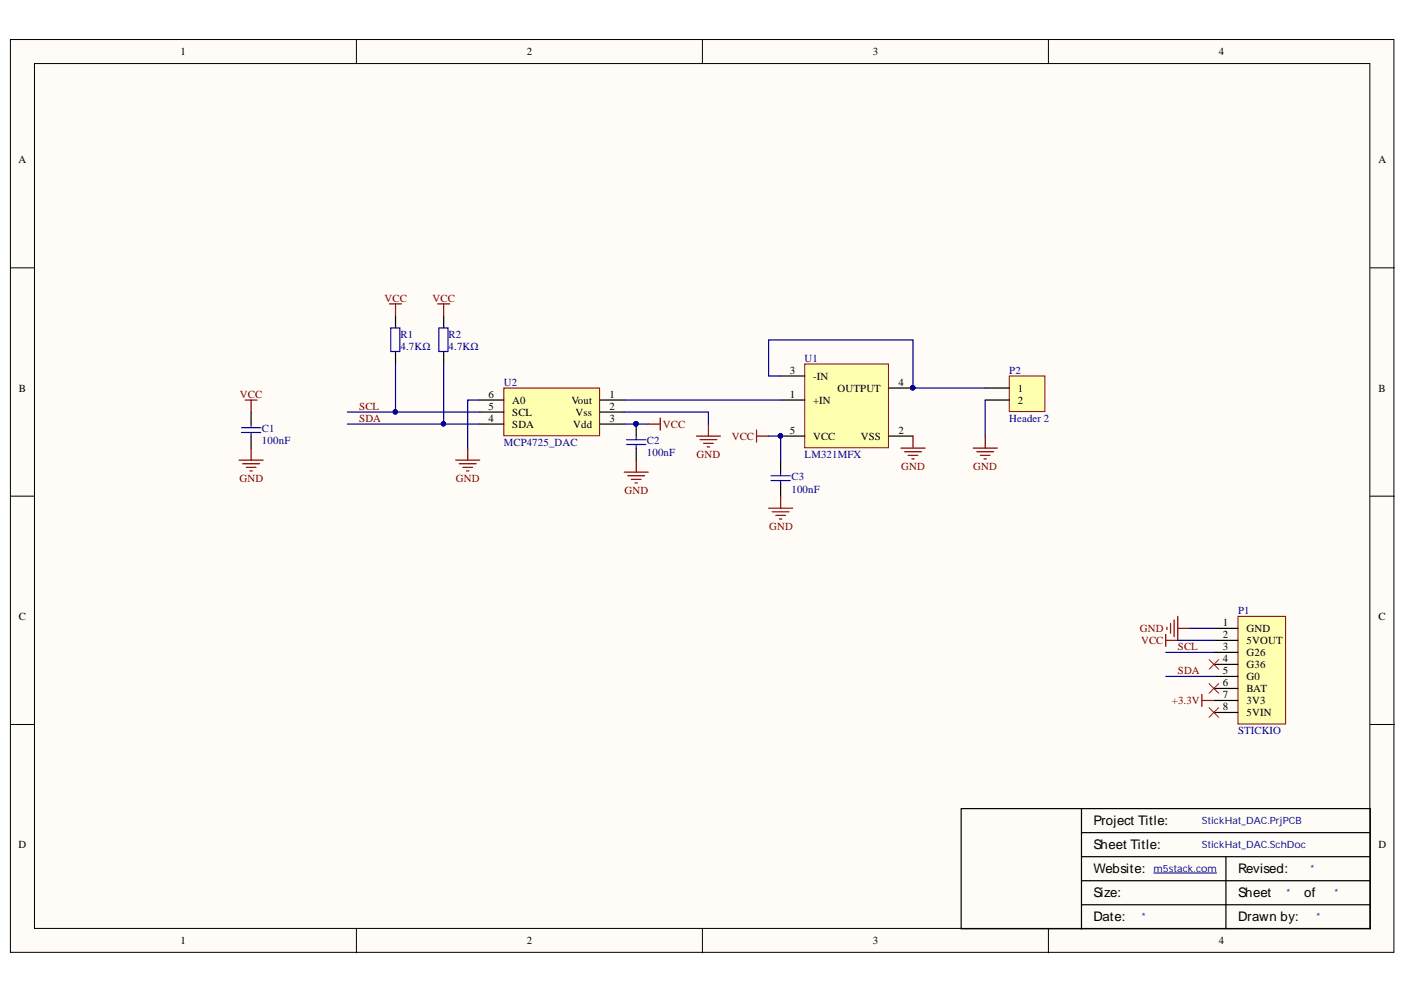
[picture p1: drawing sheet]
<svg xmlns="http://www.w3.org/2000/svg" width="297mm" height="210mm" viewBox="0 0 297 210" stroke-linecap="round" stroke-linejoin="round" font-family="sans-serif">
<defs><g id="words">
<g font-size="2.8">
<text x="231" y="174.4">Project Title:</text>
<text x="231" y="179.5">Sheet Title:</text>
<text x="231" y="184.6">Website:</text>
<text x="261.6" y="184.6">Revised:</text>
<text x="231" y="189.7">Size:</text>
<text x="261.6" y="189.7">Sheet</text>
<text x="275.5" y="189.7">of</text>
<text x="231" y="194.7">Date:</text>
<text x="261.6" y="194.7">Drawn by:</text>
</g>
<g font-size="2.3">
<text x="38.2" y="11.7">1</text>
<text x="111.3" y="11.7">2</text>
<text x="184.4" y="11.7">3</text>
<text x="257.5" y="11.7">4</text>
<text x="3.9" y="34.5">A</text>
<text x="291.3" y="34.5">A</text>
<text x="4" y="82.8">B</text>
<text x="166.9" y="79">3</text>
<text x="171.8" y="80.2">-IN</text>
<text x="176.9" y="82.8">OUTPUT</text>
<text x="189.8" y="81.5">4</text>
<text x="215" y="82.8">1</text>
<text x="291.3" y="82.8">B</text>
<text x="103.2" y="89.1">4</text>
<text x="103.2" y="86.6">5</text>
<text x="103.2" y="84.1">6</text>
<text x="108.2" y="87.9">SCL</text>
<text x="108.2" y="85.3">A0</text>
<text x="120.7" y="85.3">Vout</text>
<text x="121.6" y="87.9">Vss</text>
<text x="128.8" y="84.1">1</text>
<text x="128.8" y="86.6">2</text>
<text x="128.8" y="89.1">3</text>
<text x="166.9" y="84.1">1</text>
<text x="171.8" y="85.3">+IN</text>
<text x="215" y="85.3">2</text>
<text x="108.2" y="90.4">SDA</text>
<text x="121.1" y="90.4">Vdd</text>
<text x="166.9" y="91.7">5</text>
<text x="171.8" y="92.9">VCC</text>
<text x="181.8" y="92.9">VSS</text>
<text x="189.8" y="91.7">2</text>
<text x="4" y="131.1">C</text>
<text x="291.3" y="131.1">C</text>
<text x="258.3" y="132.3">1</text>
<text x="258.3" y="134.9">2</text>
<text x="258.3" y="137.4">3</text>
<text x="263.3" y="133.6">GND</text>
<text x="263.3" y="136.1">5VOUT</text>
<text x="258.3" y="139.9">4</text>
<text x="258.3" y="142.5">5</text>
<text x="263.3" y="138.7">G26</text>
<text x="263.3" y="141.2">G36</text>
<text x="263.3" y="143.7">G0</text>
<text x="258.3" y="145">6</text>
<text x="258.3" y="147.5">7</text>
<text x="263.3" y="146.3">BAT</text>
<text x="263.3" y="148.8">3V3</text>
<text x="258.3" y="150.1">8</text>
<text x="263.3" y="151.4">5VIN</text>
<text x="3.9" y="179.3">D</text>
<text x="291.3" y="179.3">D</text>
<text x="38.2" y="199.6">1</text>
<text x="111.3" y="199.6">2</text>
<text x="184.4" y="199.6">3</text>
<text x="257.5" y="199.6">4</text>
</g>
<g font-size="2.3" fill="#800000">
<text x="81.2" y="63.8">VCC</text>
<text x="91.4" y="63.8">VCC</text>
<text x="50.7" y="84.1">VCC</text>
<text x="75.9" y="86.6">SCL</text>
<text x="75.9" y="89.1">SDA</text>
<text x="140" y="90.4">VCC</text>
<text x="154.6" y="92.9">VCC</text>
<text x="50.6" y="101.8">GND</text>
<text x="96.3" y="101.8">GND</text>
<text x="147.1" y="96.7">GND</text>
<text x="190.4" y="99.3">GND</text>
<text x="205.6" y="99.3">GND</text>
<text x="131.9" y="104.4">GND</text>
<text x="162.5" y="112">GND</text>
<text x="240.8" y="133.6">GND</text>
<text x="241.1" y="136.1">VCC</text>
<text x="248.9" y="137.4">SCL</text>
<text x="248.9" y="142.5">SDA</text>
<text x="247.6" y="148.8">+3.3V</text>
</g>
<g font-size="2.3" fill="#000080">
<text x="84.6" y="71.4">R1</text>
<text x="94.8" y="71.4">R2</text>
<text x="84.6" y="73.9">4.7KΩ</text>
<text x="94.8" y="73.9">4.7KΩ</text>
<text x="170" y="76.4">U1</text>
<text x="106.4" y="81.5">U2</text>
<text x="213.2" y="79">P2</text>
<text x="213.2" y="89.1">Header 2</text>
<text x="55.3" y="91.4">C1</text>
<text x="55.3" y="93.9">100nF</text>
<text x="106.4" y="94.2">MCP4725_DAC</text>
<text x="136.7" y="93.9">C2</text>
<text x="136.7" y="96.5">100nF</text>
<text x="167.2" y="101.6">C3</text>
<text x="170" y="96.7">LM321MFX</text>
<text x="167.2" y="104.2">100nF</text>
<text x="261.6" y="129.8">P1</text>
<text x="261.6" y="155.2">STICKIO</text>
</g>
<g font-size="2.1" fill="#000080">
<text x="253.9" y="174.2">StickHat_DAC.PrjPCB</text>
<text x="253.9" y="179.3">StickHat_DAC.SchDoc</text>
<text x="243.7" y="184.3">m5stack.com</text>
<text x="276.8" y="184.3">*</text>
<text x="271.7" y="189.4">*</text>
<text x="281.9" y="189.4">*</text>
<text x="241.2" y="194.5">*</text>
<text x="278.1" y="194.5">*</text>
</g>
</g></defs>
<g fill="#fffcf8" stroke="#000" stroke-width=".21">
<path d="M2.2 8.4h292.3v192.9h-292.3z"/>
<path d="M7.3 13.4h282.1v182.9h-282.1z"/>
</g>
<path d="M75.3 8.4v5M148.4 8.4v5M221.5 8.4v5M2.2 56.6h5.1M289.5 56.6h5.1M2.2 104.9h5.1M289.5 104.9h5.1M2.2 153.1h5.1M289.5 153.1h5.1M75.3 196.3v5.1M148.4 196.3v5.1M221.5 196.3v5.1" fill="none" stroke="#000" stroke-width=".21"/>
<path d="M53.1 87.1v2.5M53.1 92.2v2.5M134.4 89.6v2.6M134.4 94.7v2.6M228.5 170.9h-25.4v25.4h25.4M228.5 170.9h61v25.4h-61M228.5 176h61M228.5 170.9v25.4M228.5 191.2h61M228.5 186.2h61M228.5 181.1h61M259 181.1v15.2" fill="none" stroke="#000" stroke-width=".25"/>
<path d="M243.7 184.5h13.3" fill="none" stroke="#000080" stroke-width=".21"/>
<circle cx="134.4" cy="89.6" r=".46" fill="#000080" stroke="#000080" stroke-width=".21"/>
<path d="M51 90.4h4.1M51 91.4h4.1M53.1 89.6v.8M53.1 91.4v.8M132.4 92.9h4M132.4 94h4M134.4 92.2v.7M134.4 94v.7" fill="none" stroke="#00f" stroke-width=".25"/>
<path d="M106.4 82h20.3v10.1h-20.3z" fill="#ffffb0" stroke="#800000" stroke-width=".21"/>
<path d="M101.4 84.6h5M101.4 87.1h5M101.4 89.6h5M126.8 84.6h5.1M126.8 87.1h5.1M126.8 89.6h5.1" fill="none" stroke="#000" stroke-width=".25"/>
<g fill="none" stroke="#800000" stroke-width=".25">
<path d="M50.5 97.3h5.1M51.3 98h3.5M51.8 84.6h2.5M52 98.8h2.1M52.8 99.5h.5M53.1 84.6v2.5M53.1 94.7v2.6M131.9 99.8h5.1M134.4 97.3v2.5M137 89.6h2.5M139.5 88.4v2.5M147.1 92.2h5.1"/>
<path d="M147.9 92.9h3.5M148.6 93.7h2.1M149.4 94.5h.5M149.7 89.6v2.6M132.6 100.6h3.6M133.4 101.3h2M134.2 102.1h.5"/>
</g>
<path d="M170 76.9h17.7v17.7h-17.7z" fill="#ffffb0" stroke="#800000" stroke-width=".21"/>
<path d="M83.6 66.8v2.5M83.6 74.4v2.5M93.7 66.8v2.5M93.7 74.4v2.5M164.9 79.5h5.1M164.9 84.6h5.1M164.9 92.2h5.1M164.9 97.3v2.5M187.8 92.2h5.1M187.8 82h5.1M164.9 102.3v2.6" fill="none" stroke="#000" stroke-width=".25"/>
<g fill="#000080" stroke="#000080" stroke-width=".21">
<circle cx="192.8" cy="82" r=".46"/>
<circle cx="164.9" cy="92.1" r=".46"/>
</g>
<g fill="none" stroke="#800000" stroke-width=".25">
<path d="M82.3 64.2h2.5M83.6 64.2v2.6M92.5 64.2h2.5M93.7 64.2v2.6M96.3 97.3h5.1M97 98h3.6M97.8 98.8h2M98.6 99.5h.5M98.8 94.7v2.6M159.8 90.9v2.6M159.8 92.2h2.6M190.3 94.7h5.1"/>
<path d="M191.1 95.5h3.6M191.9 96.2h2M192.6 97h.5M192.9 92.2v2.5M162.4 107.4h5.1M163.1 108.2h3.6M163.9 108.9h2M164.7 109.7h.5M164.9 104.9v2.5"/>
</g>
<path d="M82.5 69.3h2v5h-2zM92.7 69.3h1.9v5h-1.9zM164.9 99.8v.8M162.9 100.6h4.1M162.9 101.6h4.1M164.9 101.6v.7" fill="none" stroke="#00f" stroke-width=".25"/>
<path d="M213.2 79.5h7.6v7.5h-7.6z" fill="#ffffb0" stroke="#800000" stroke-width=".21"/>
<path d="M208.1 82h5.1M208.1 84.6h5.1" fill="none" stroke="#000" stroke-width=".25"/>
<path d="M205.6 94.7h5.1M206.4 95.5h3.5M207.1 96.2h2.1M207.9 97h.5M208.1 92.2v2.5" fill="none" stroke="#800000" stroke-width=".25"/>
<path d="M261.5 130.3h10.1v22.7h-10.1z" fill="#ffffb0" stroke="#800000" stroke-width=".21"/>
<path d="M256.5 132.8h5M256.5 135.4h5M256.5 137.9h5M256.5 140.4h5M256.5 143h5M256.5 145.5h5M256.5 148.1h5M256.5 150.6h5" fill="none" stroke="#000" stroke-width=".25"/>
<path d="M255.4 139.4l2.1 2.1M257.5 139.4l-2.1 2.1M255.4 149.6l2.1 2M255.4 144.5l2.1 2M257.5 149.6l-2.1 2M257.5 144.5l-2.1 2" fill="none" stroke="#f00" stroke-width=".21"/>
<path d="M246.3 134.1v2.5M246.5 132.6v.5M247.3 131.8v2M248.1 131v3.6M248.8 130.3v5.1h-2.5M248.8 132.8h2.6M253.9 146.8v2.5M253.9 148.1h2.6" fill="none" stroke="#800000" stroke-width=".25"/>
<g fill="none" stroke="#000080" stroke-width=".25">
<path d="M83.6 76.9v10.2M93.7 76.9v12.7M164.9 79.5h-2.5v-7.6h30.5v10.1h15.2M73.4 89.6h28M73.4 87.1h28M101.4 84.6h-2.6v10.1M131.9 87.1h17.8v2.5M131.9 89.6h5.1M131.9 84.6h33M162.4 92.2h2.5v5.1M208.1 84.6v7.6M246.3 137.9h10.2"/>
<path d="M248.8 135.4h7.7M251.4 132.8h5.1M246.3 143h10.2"/>
</g>
<g fill="#000080" stroke="#000080" stroke-width=".21">
<circle cx="134.4" cy="89.6" r=".46"/>
<circle cx="164.9" cy="92.1" r=".46"/>
<circle cx="83.5" cy="87.1" r=".46"/>
<circle cx="93.7" cy="89.6" r=".46"/>
<circle cx="192.8" cy="82" r=".46"/>
</g>
<use href="#words"/>
</svg>
